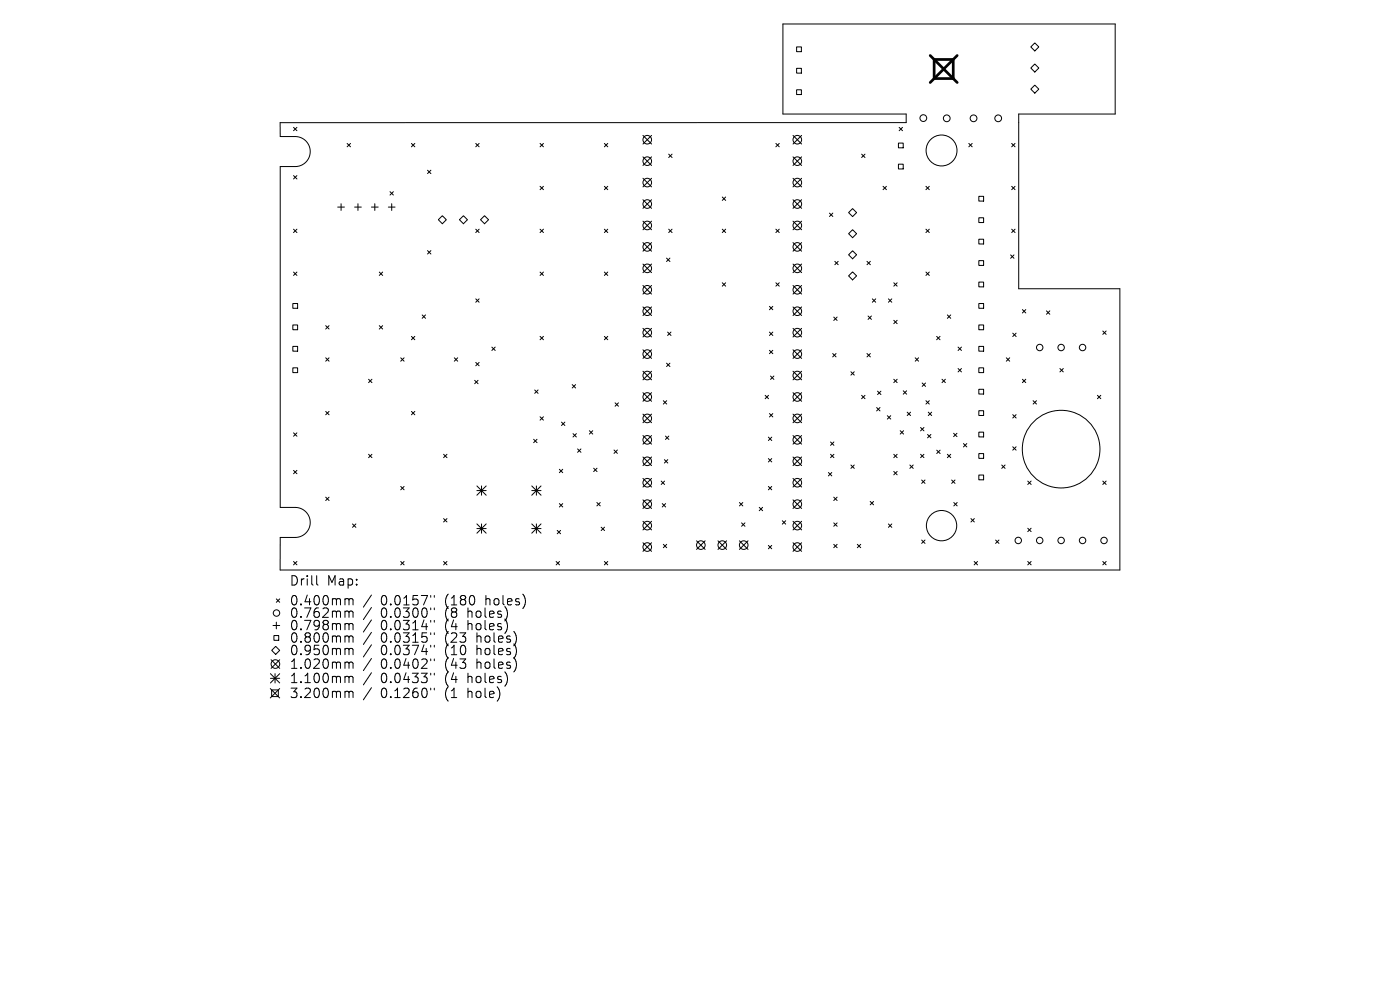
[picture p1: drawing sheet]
<svg xmlns="http://www.w3.org/2000/svg" width="297mm" height="210mm" viewBox="0 0 297 210" stroke-linecap="round" stroke-linejoin="round" font-family="sans-serif">
<defs><g id="words">
<g font-size="2.8">
<text x="61.3" y="124.5">Drill</text>
<text x="69.3" y="124.5">Map:</text>
<text x="61.3" y="128.7">0.400mm</text>
<text x="61.3" y="131.3">0.762mm</text>
<text x="80.8" y="128.7">0.0157&quot;</text>
<text x="80.8" y="131.3">0.0300&quot;</text>
<text x="94.5" y="128.7">(180</text>
<text x="94.5" y="131.3">(8</text>
<text x="99.5" y="131.3">holes)</text>
<text x="103.3" y="128.7">holes)</text>
<text x="61.3" y="134">0.798mm</text>
<text x="61.3" y="136.6">0.800mm</text>
<text x="80.8" y="134">0.0314&quot;</text>
<text x="80.8" y="136.6">0.0315&quot;</text>
<text x="94.5" y="134">(4</text>
<text x="94.5" y="136.6">(23</text>
<text x="99.5" y="134">holes)</text>
<text x="101.4" y="136.6">holes)</text>
<text x="61.3" y="139.3">0.950mm</text>
<text x="61.3" y="142.2">1.020mm</text>
<text x="80.8" y="139.3">0.0374&quot;</text>
<text x="80.8" y="142.2">0.0402&quot;</text>
<text x="94.5" y="139.3">(10</text>
<text x="94.5" y="142.2">(43</text>
<text x="101.4" y="139.3">holes)</text>
<text x="101.4" y="142.2">holes)</text>
<text x="61.3" y="145.2">1.100mm</text>
<text x="61.3" y="148.4">3.200mm</text>
<text x="80.8" y="145.2">0.0433&quot;</text>
<text x="80.8" y="148.4">0.1260&quot;</text>
<text x="94.5" y="145.2">(4</text>
<text x="94.5" y="148.4">(1</text>
<text x="99.5" y="145.2">holes)</text>
<text x="99.5" y="148.4">hole)</text>
</g>
</g></defs>
<g fill="none" stroke="#000" stroke-width=".21">
<path d="M169 9.9h1v1.1h-1zM169 14.5h1v1h-1zM169 19h1v1.1h-1zM218.7 10l.8-.9 .9 .9-.9 .8zM218.7 18.9l.8-.8 .9 .8-.9 .9zM219.5 13.6l.9 .8-.9 .9-.8-.9zM59.4 26h132.8v-1.8h-26.1v-19.1h70.5v19.1h-20.5v37.1h21.5v59.6h-178.2v-6.9h3.2a3.2 3.2 0 0 0 3.2-3.2 3.2 3.2 0 0 0-3.2-3.2h-3.2v-72.3h3.2a3.2 3.2 0 0 0 3.2-3.2 3.2 3.2 0 0 0-3.2-3.1h-3.2zM62.3 27l.7 .7M62.3 37.2l.7 .8M63 27l-.7 .7M63 37.2l-.7 .8M73.6 30.4l.8 .7"/>
<path d="M74.4 30.4l-.8 .7M87.3 30.4l.7 .7M88 30.4l-.7 .7M90.7 36.1l.7 .7M91.4 36.1l-.7 .7M100.9 30.4l.7 .7M101.6 30.4l-.7 .7M114.6 30.4l.7 .7M114.6 39.5l.7 .7M115.3 39.5l-.7 .7M115.3 30.4l-.7 .7M128.2 30.4l.7 .7"/>
<path d="M128.2 39.5l.7 .7M128.9 30.4l-.7 .7M128.9 39.5l-.7 .7M136.4 28.7l1.8 1.9M136.4 33.3l1.8 1.8M136.4 37.8l1.8 1.8M138.2 28.7l-1.8 1.9M138.2 33.3l-1.8 1.8M138.2 37.8l-1.8 1.8M141.9 32.7l.7 .7M142.6 32.7l-.7 .7M164.6 30.4l.7 .7"/>
<path d="M165.3 30.4l-.7 .7M168.2 28.7l1.9 1.9M168.2 33.3l1.9 1.8M168.2 37.8l1.9 1.8M170.1 33.3l-1.9 1.8M170.1 37.8l-1.9 1.8M170.1 28.7l-1.9 1.9M182.8 32.7l.7 .7M183.5 32.7l-.7 .7M187.3 39.5l.8 .7M188.1 39.5l-.8 .7M190.6 30.3h1v1.1h-1z"/>
<path d="M190.6 34.8h1v1h-1zM190.7 27l.8 .7M191.5 27l-.8 .7M196.4 39.5l.7 .7M197.1 39.5l-.7 .7M205.5 30.4l.7 .7M206.2 30.4l-.7 .7M214.6 39.5l.7 .7M214.6 30.4l.7 .7M215.3 30.4l-.7 .7M215.3 39.5l-.7 .7M62.3 48.6l.7 .7"/>
<path d="M62.3 57.7l.7 .7M63 48.6l-.7 .7M63 57.7l-.7 .7M71.6 43.9h1.5M72.4 43.2v1.4M75.2 43.9h1.5M75.9 43.2v1.4M78.8 43.9h1.4M79.5 43.2v1.4M80.5 57.7l.7 .7M81.2 57.7l-.7 .7M82.4 43.9h1.4"/>
<path d="M82.7 40.7l.8 .7M83.1 43.2v1.4M83.5 40.7l-.8 .7M90.7 53.2l.7 .7M91.4 53.2l-.7 .7M93 46.6l.8-.8 .9 .8-.9 .9zM97.5 46.6l.8-.8 .9 .8-.9 .9zM100.9 48.6l.7 .7M101.6 48.6l-.7 .7M102.8 45.8l.8 .8-.8 .9-.9-.9zM114.6 48.6l.7 .7M114.6 57.7l.7 .7"/>
<path d="M115.3 57.7l-.7 .7M115.3 48.6l-.7 .7M128.2 48.6l.7 .7M128.2 57.7l.7 .7M128.9 57.7l-.7 .7M128.9 48.6l-.7 .7M136.4 42.4l1.8 1.8M136.4 46.9l1.8 1.8M136.4 51.5l1.8 1.8M136.4 56l1.8 1.8M138.2 42.4l-1.8 1.8M138.2 46.9l-1.8 1.8"/>
<path d="M138.2 51.5l-1.8 1.8M138.2 56l-1.8 1.8M141.4 54.8l.7 .7M141.9 48.6l.7 .7M142.1 54.8l-.7 .7M142.6 48.6l-.7 .7M153.2 41.8l.7 .7M153.2 48.6l.7 .7M153.2 60l.7 .7M153.9 60l-.7 .7M153.9 41.8l-.7 .7M153.9 48.6l-.7 .7"/>
<path d="M164.6 60l.7 .7M164.6 48.6l.7 .7M165.3 48.6l-.7 .7M165.3 60l-.7 .7M168.2 42.4l1.9 1.8M168.2 46.9l1.9 1.8M168.2 51.5l1.9 1.8M168.2 56l1.9 1.8M170.1 46.9l-1.9 1.8M170.1 51.5l-1.9 1.8M170.1 56l-1.9 1.8M170.1 42.4l-1.9 1.8"/>
<path d="M176 45.2l.7 .7M176.7 45.2l-.7 .7M177.1 55.4l.7 .8M177.8 55.4l-.7 .8M180 49.6l.9-.9 .8 .9-.8 .8zM180 58.5l.9-.8 .8 .8-.8 .9zM180.9 44.2l.8 .9-.8 .8-.9-.8zM180.9 53.2l.8 .8-.8 .9-.9-.9zM183.9 55.4l.7 .8M184.6 55.4l-.7 .8M189.6 60l.7 .7M190.3 60l-.7 .7"/>
<path d="M196.4 48.6l.7 .7M196.4 57.7l.7 .7M197.1 48.6l-.7 .7M197.1 57.7l-.7 .7M207.7 41.6h1v1.1h-1zM207.7 46.2h1v1h-1zM207.7 50.7h1v1.1h-1zM207.7 55.3h1v1h-1zM207.7 59.8h1v1.1h-1zM214.4 54.1l.7 .7M214.6 48.6l.7 .7M215.1 54.1l-.7 .7"/>
<path d="M215.3 48.6l-.7 .7M62.1 64.4h1v1h-1zM62.1 68.9h1v1h-1zM62.1 73.5h1v1h-1zM62.1 78h1v1h-1zM69.1 69.1l.7 .7M69.1 75.9l.7 .7M69.8 69.1l-.7 .7M69.8 75.9l-.7 .7M80.5 69.1l.7 .7M81.2 69.1l-.7 .7M85 75.9l.7 .7"/>
<path d="M85.7 75.9l-.7 .7M87.3 71.4l.7 .7M88 71.4l-.7 .7M89.6 66.8l.7 .7M90.3 66.8l-.7 .7M96.4 75.9l.7 .7M97.1 75.9l-.7 .7M100.9 63.4l.7 .7M100.9 76.9l.7 .7M101.6 63.4l-.7 .7M101.6 76.9l-.7 .7M104.3 73.6l.8 .7"/>
<path d="M105.1 73.6l-.8 .7M114.6 71.4l.7 .7M115.3 71.4l-.7 .7M128.2 71.4l.7 .7M128.9 71.4l-.7 .7M136.4 65.1l1.8 1.8M136.4 60.6l1.8 1.8M136.4 69.7l1.8 1.8M136.4 74.2l1.8 1.8M136.4 78.7l1.8 1.9M138.2 60.6l-1.8 1.8M138.2 65.1l-1.8 1.8"/>
<path d="M138.2 69.7l-1.8 1.8M138.2 74.2l-1.8 1.8M138.2 78.7l-1.8 1.9M141.4 77l.7 .8M141.6 70.4l.7 .8M142.1 77l-.7 .8M142.3 70.4l-.7 .8M163.2 65l.7 .7M163.2 70.4l.7 .8M163.2 74.3l.7 .7M163.5 79.8l.7 .7M163.9 70.4l-.7 .8"/>
<path d="M163.9 65l-.7 .7M163.9 74.3l-.7 .7M164.2 79.8l-.7 .7M168.2 65.1l1.9 1.8M168.2 60.6l1.9 1.8M168.2 69.7l1.9 1.8M168.2 74.2l1.9 1.8M168.2 78.7l1.9 1.9M170.1 60.6l-1.9 1.8M170.1 69.7l-1.9 1.8M170.1 74.2l-1.9 1.8M170.1 78.7l-1.9 1.9"/>
<path d="M170.1 65.1l-1.9 1.8M176.6 75l.8 .7M176.9 67.3l.7 .7M177.4 75l-.8 .7M177.6 67.3l-.7 .7M180.5 78.9l.7 .7M181.2 78.9l-.7 .7M183.9 75l.7 .7M184.2 67l.7 .8M184.6 75l-.7 .7M184.9 67l-.7 .8M185.1 63.4l.7 .7"/>
<path d="M185.8 63.4l-.7 .7M188.5 63.4l.7 .7M189.2 63.4l-.7 .7M189.6 67.9l.7 .8M190.3 67.9l-.7 .8M194.2 75.9l.7 .7M194.9 75.9l-.7 .7M198.7 71.4l.7 .7M199.4 71.4l-.7 .7M201 66.8l.7 .7M201.7 66.8l-.7 .7M203.3 73.6l.7 .7"/>
<path d="M203.3 78.2l.7 .7M204 73.6l-.7 .7M204 78.2l-.7 .7M207.7 64.4h1v1h-1zM207.7 68.9h1v1h-1zM207.7 73.5h1v1h-1zM207.7 78h1v1h-1zM213.5 75.9l.7 .7M214.2 75.9l-.7 .7M214.8 70.7l.8 .7M215.6 70.7l-.8 .7M216.9 65.7l.7 .7"/>
<path d="M217.6 65.7l-.7 .7M222 65.9l.7 .8M222.7 65.9l-.7 .8M224.9 78.2l.7 .7M225.6 78.2l-.7 .7M233.9 70.2l.8 .7M234.7 70.2l-.8 .7M62.3 91.8l.7 .7M62.3 99.8l.7 .7M63 91.8l-.7 .7M63 99.8l-.7 .7M69.1 87.3l.7 .7"/>
<path d="M69.8 87.3l-.7 .7M78.2 80.5l.7 .7M78.2 96.4l.7 .7M78.9 96.4l-.7 .7M78.9 80.5l-.7 .7M87.3 87.3l.7 .7M88 87.3l-.7 .7M94.1 96.4l.7 .7M94.8 96.4l-.7 .7M100.7 80.7l.7 .7M101.4 80.7l-.7 .7M113.2 93.2l.7 .7"/>
<path d="M113.4 82.7l.8 .7M113.9 93.2l-.7 .7M114.2 82.7l-.8 .7M114.6 88.4l.7 .7M115.3 88.4l-.7 .7M118.7 99.6l.7 .7M119.1 89.5l.7 .8M119.4 99.6l-.7 .7M119.8 89.5l-.7 .8M121.4 81.6l.7 .7M121.6 92l.7 .7M122.1 81.6l-.7 .7"/>
<path d="M122.3 92l-.7 .7M122.5 95.2l.7 .7M123.2 95.2l-.7 .7M125 91.4l.7 .7M125.7 91.4l-.7 .7M125.9 99.3l.8 .7M126.7 99.3l-.8 .7M130.3 95.5l.7 .7M130.5 85.5l.7 .7M131 95.5l-.7 .7M131.2 85.5l-.7 .7M136.4 83.3l1.8 1.8"/>
<path d="M136.4 87.8l1.8 1.9M136.4 92.4l1.8 1.8M136.4 96.9l1.8 1.9M138.2 83.3l-1.8 1.8M138.2 87.8l-1.8 1.9M138.2 92.4l-1.8 1.8M138.2 96.9l-1.8 1.9M140.7 85l.7 .7M140.9 97.5l.8 .7M141.2 92.5l.7 .7M141.4 85l-.7 .7M141.7 97.5l-.8 .7"/>
<path d="M141.9 92.5l-.7 .7M162.3 83.9l.7 .7M163 92.7l.7 .7M163 97.3l.7 .7M163 83.9l-.7 .7M163.2 87.7l.7 .7M163.7 92.7l-.7 .7M163.7 97.3l-.7 .7M163.9 87.7l-.7 .7M168.2 83.3l1.9 1.8M168.2 87.8l1.9 1.9M168.2 92.4l1.9 1.8"/>
<path d="M168.2 96.9l1.9 1.9M170.1 83.3l-1.9 1.8M170.1 87.8l-1.9 1.9M170.1 92.4l-1.9 1.8M170.1 96.9l-1.9 1.9M176.2 93.8l.7 .7M176.2 96.4l.7 .7M176.9 93.8l-.7 .7M176.9 96.4l-.7 .7M180.5 98.6l.7 .8M181.2 98.6l-.7 .8M182.8 83.9l.7 .7"/>
<path d="M183.5 83.9l-.7 .7M186 86.5l.7 .7M186.2 83l.7 .7M186.7 86.5l-.7 .7M186.9 83l-.7 .7M188.2 88.2l.8 .7M189 88.2l-.8 .7M189.6 80.5l.7 .7M189.6 96.4l.7 .7M190.3 80.5l-.7 .7M190.3 96.4l-.7 .7M191 91.4l.7 .7"/>
<path d="M191.6 82.9l.7 .7M191.7 91.4l-.7 .7M192.3 82.9l-.7 .7M192.5 87.4l.7 .7M193 98.6l.7 .8M193.2 87.4l-.7 .7M193.7 98.6l-.7 .8M195.3 90.7l.7 .7M195.3 96.4l.7 .7M195.6 81.2l.8 .8M196 90.7l-.7 .7M196 96.4l-.7 .7"/>
<path d="M196.4 81.2l-.8 .8M196.4 85l.7 .7M196.8 92.2l.7 .7M196.9 87.4l.7 .7M197.1 85l-.7 .7M197.5 92.2l-.7 .7M197.6 87.4l-.7 .7M198.7 95.5l.7 .7M199.4 95.5l-.7 .7M199.8 80.5l.8 .7M200.6 80.5l-.8 .7M201 96.4l.7 .7"/>
<path d="M201.7 96.4l-.7 .7M202.3 91.9l.7 .7M203 91.9l-.7 .7M204.4 94.1l.7 .7M205.1 94.1l-.7 .7M207.7 82.6h1v1h-1zM207.7 87.1h1v1h-1zM207.7 91.7h1v1h-1zM207.7 96.2h1v1h-1zM212.5 98.6l.7 .8M213.2 98.6l-.7 .8M214.8 88l.8 .7"/>
<path d="M214.8 94.8l.8 .7M215.6 88l-.8 .7M215.6 94.8l-.8 .7M216.9 80.5l.7 .7M217.6 80.5l-.7 .7M219.2 85l.7 .7M219.9 85l-.7 .7M232.8 83.9l.7 .7M233.5 83.9l-.7 .7M62.3 119.1l.7 .7M63 119.1l-.7 .7M69.1 105.5l.7 .7"/>
<path d="M69.8 105.5l-.7 .7M74.8 111.1l.7 .8M75.5 111.1l-.7 .8M85 103.2l.7 .7M85 119.1l.7 .7M85.7 103.2l-.7 .7M85.7 119.1l-.7 .7M94.1 110l.7 .7M94.1 119.1l.7 .7M94.8 110l-.7 .7M94.8 119.1l-.7 .7M101.2 103.1l1.9 2"/>
<path d="M101.2 104.1h1.9M101.2 111.1l1.9 2M101.2 112.1h1.9M102.2 103.1v2M102.2 111.1v2M103.1 111.1l-1.9 2M103.1 103.1l-1.9 2M112.8 104.1h2M112.8 112.1h2M112.8 103.1l2 2M112.8 111.1l2 2M113.8 103.1v2"/>
<path d="M113.8 111.1v2M114.8 103.1l-2 2M114.8 111.1l-2 2M118 119.1l.7 .7M118.2 112.5l.7 .7M118.7 106.8l.7 .7M118.7 119.1l-.7 .7M118.9 112.5l-.7 .7M119.4 106.8l-.7 .7M126.6 106.6l.7 .7M127.3 106.6l-.7 .7M127.5 111.8l.7 .7"/>
<path d="M128.2 119.1l.7 .7M128.2 111.8l-.7 .7M128.9 119.1l-.7 .7M136.4 101.5l1.8 1.8M136.4 106l1.8 1.9M136.4 110.6l1.8 1.8M136.4 115.1l1.8 1.9M138.2 101.5l-1.8 1.8M138.2 106l-1.8 1.9M138.2 110.6l-1.8 1.8M138.2 115.1l-1.8 1.9M140.3 102.1l.7 .7"/>
<path d="M140.5 106.8l.7 .7M140.7 115.5l.7 .7M141 102.1l-.7 .7M141.2 106.8l-.7 .7M141.4 115.5l-.7 .7M147.8 114.7l1.8 1.8M149.6 114.7l-1.8 1.8M152.3 114.7l1.8 1.8M154.1 114.7l-1.8 1.8M156.9 114.7l1.8 1.8M156.9 106.6l.7 .7M157.3 110.9l.7 .7"/>
<path d="M157.6 106.6l-.7 .7M158 110.9l-.7 .7M158.7 114.7l-1.8 1.8M161.1 107.6l.7 .7M161.8 107.6l-.7 .7M163 103.2l.7 .7M163 115.7l.7 .7M163.7 103.2l-.7 .7M163.7 115.7l-.7 .7M166 110.5l.7 .7M166.7 110.5l-.7 .7M168.2 101.5l1.9 1.8"/>
<path d="M168.2 106l1.9 1.9M168.2 110.6l1.9 1.8M168.2 115.1l1.9 1.9M170.1 101.5l-1.9 1.8M170.1 106l-1.9 1.9M170.1 110.6l-1.9 1.8M170.1 115.1l-1.9 1.9M175.7 100.2l.8 .7M176.5 100.2l-.8 .7M176.9 105.5l.7 .7M176.9 110.9l.7 .7M176.9 115.5l.7 .7"/>
<path d="M177.6 105.5l-.7 .7M177.6 110.9l-.7 .7M177.6 115.5l-.7 .7M181.9 115.5l.7 .7M182.6 115.5l-.7 .7M184.6 106.4l.7 .7M185.3 106.4l-.7 .7M188.5 111.1l.7 .8M189.2 111.1l-.7 .8M189.6 100l.7 .7M190.3 100l-.7 .7M195.5 101.8l.7 .7"/>
<path d="M195.5 114.6l.7 .7M196.2 101.8l-.7 .7M196.2 114.6l-.7 .7M201.9 101.8l.7 .7M202.3 106.6l.8 .7M202.6 101.8l-.7 .7M203.1 106.6l-.8 .7M206 110l.7 .7M206.7 119.1l.7 .7M206.7 110l-.7 .7M207.4 119.1l-.7 .7M207.7 100.8h1v1h-1z"/>
<path d="M211.2 114.6l.7 .7M211.9 114.6l-.7 .7M218 119.1l.7 .7M218 102.1l.7 .7M218 112.1l.7 .7M218.7 102.1l-.7 .7M218.7 112.1l-.7 .7M218.7 119.1l-.7 .7M233.9 102.1l.8 .7M233.9 119.1l.8 .7M234.7 102.1l-.8 .7M234.7 119.1l-.8 .7"/>
<path d="M57.5 140l1.8 1.8M57.9 132.7h1.4M58.1 134.8h1v1h-1zM58.5 137.1l.8 .9-.8 .8-.9-.8zM58.6 127l.7 .8M58.6 132v1.4M59.3 127l-.7 .8M59.3 140l-1.8 1.8M67.2 122.1v1.7l.3 .3M73.5 127l.4 .1 .1 .2M73.5 129.6h.3l.2 .3M73.5 132.3h.3l.2 .3"/>
<path d="M73.5 134.9h.3l.2 .3M73.5 137.5l.4 .1 .1 .2M74 127.3l.3-.3 .5 .1 .1 1.2M74 127.3v1M74 129.9v1.1M74 132.6v1M74 135.2v1M74 137.8v1.1M74 129.9l.3-.3 .5 .1 .1 1.3M74 132.6l.3-.3 .5 .1 .1 1.2M74 135.2l.3-.3 .5 .1 .1 1.2M74 137.8l.3-.3 .5 .1 .1 1.3"/>
<path d="M78.8 126.2l-1.7 2.6M78.8 128.9l-1.7 2.5M78.8 131.5l-1.7 2.6M78.8 134.1l-1.7 2.6M78.8 136.8l-1.7 2.6M78.8 139.7l-1.7 2.6M91.4 126.3v.4M91.4 129v.3M91.4 131.6v.4M91.4 134.2v.4M91.4 136.9v.4M91.4 139.8v.4"/>
<path d="M92.1 126.3v.4M92.1 129v.3M92.1 131.6v.4M92.1 134.2v.4M92.1 136.9v.4M92.1 139.8v.4M57.3 146.1l2 2M57.4 142.9l1.9 2M57.4 143.9h1.9M57.6 146.4h1.4v1.4h-1.4zM58.4 142.9v2M59.3 142.9l-1.9 2"/>
<path d="M59.3 146.1l-2 2M73.5 140.4l.4 .1 .1 .2M73.5 143.5l.4 .1 .1 .2M73.5 146.6l.4 .1 .1 .2M74 140.7v1.1M74 143.8v1M74 146.9v1.1M74 140.7l.3-.3 .5 .1 .1 1.3M74 143.8l.3-.3 .5 .1 .1 1.2M74 146.9l.3-.3 .5 .1 .1 1.3M78.8 142.7l-1.7 2.6M78.8 145.9l-1.7 2.6"/>
<path d="M91.4 142.8v.4M91.4 146v.4M92.1 142.8v.4M92.1 146v.4"/>
<circle cx="137.3" cy="38.7" r=".91"/>
<circle cx="137.3" cy="34.2" r=".91"/>
<circle cx="137.3" cy="29.6" r=".91"/>
<circle cx="169.1" cy="38.7" r=".91"/>
<circle cx="169.1" cy="34.2" r=".91"/>
<circle cx="169.1" cy="29.6" r=".91"/>
<circle cx="195.9" cy="25.1" r=".72"/>
<circle cx="199.7" cy="31.9" r="3.3"/>
<circle cx="200.8" cy="25.1" r=".72"/>
<circle cx="206.5" cy="25.1" r=".72"/>
<circle cx="211.8" cy="25.1" r=".72"/>
<circle cx="137.3" cy="47.8" r=".91"/>
<circle cx="137.3" cy="56.9" r=".91"/>
<circle cx="137.3" cy="52.4" r=".91"/>
<circle cx="137.3" cy="43.3" r=".91"/>
<circle cx="169.1" cy="47.8" r=".91"/>
<circle cx="169.1" cy="56.9" r=".91"/>
<circle cx="169.1" cy="52.4" r=".91"/>
<circle cx="169.1" cy="43.3" r=".91"/>
<circle cx="137.3" cy="75.1" r=".91"/>
<circle cx="137.3" cy="61.5" r=".91"/>
<circle cx="137.3" cy="70.6" r=".91"/>
<circle cx="137.3" cy="79.7" r=".91"/>
<circle cx="137.3" cy="66" r=".91"/>
<circle cx="169.1" cy="61.5" r=".91"/>
<circle cx="169.1" cy="75.1" r=".91"/>
<circle cx="169.1" cy="70.6" r=".91"/>
<circle cx="169.1" cy="79.7" r=".91"/>
<circle cx="169.1" cy="66" r=".91"/>
<circle cx="220.6" cy="73.7" r=".68"/>
<circle cx="225.1" cy="73.7" r=".68"/>
<circle cx="229.7" cy="73.7" r=".68"/>
<circle cx="137.3" cy="84.2" r=".91"/>
<circle cx="137.3" cy="97.9" r=".91"/>
<circle cx="137.3" cy="93.3" r=".91"/>
<circle cx="137.3" cy="88.8" r=".91"/>
<circle cx="169.1" cy="97.9" r=".91"/>
<circle cx="169.1" cy="84.2" r=".91"/>
<circle cx="169.1" cy="93.3" r=".91"/>
<circle cx="169.1" cy="88.8" r=".91"/>
<circle cx="225.1" cy="95.3" r="8.2"/>
<circle cx="137.3" cy="106.9" r=".91"/>
<circle cx="137.3" cy="116" r=".91"/>
<circle cx="137.3" cy="111.5" r=".91"/>
<circle cx="137.3" cy="102.4" r=".91"/>
<circle cx="148.7" cy="115.6" r=".91"/>
<circle cx="153.2" cy="115.6" r=".91"/>
<circle cx="157.8" cy="115.6" r=".91"/>
<circle cx="169.1" cy="106.9" r=".91"/>
<circle cx="169.1" cy="116" r=".91"/>
<circle cx="169.1" cy="111.5" r=".91"/>
<circle cx="169.1" cy="102.4" r=".91"/>
<circle cx="199.7" cy="111.5" r="3.2"/>
<circle cx="216" cy="114.6" r=".68"/>
<circle cx="220.6" cy="114.6" r=".68"/>
<circle cx="225.1" cy="114.6" r=".68"/>
<circle cx="229.7" cy="114.6" r=".68"/>
<circle cx="234.2" cy="114.6" r=".68"/>
<circle cx="58.7" cy="130" r=".68"/>
<circle cx="58.4" cy="140.9" r=".91"/>
</g>
<path d="M197.3 11.8l5.8 5.7M198.2 12.6h4v4.1h-4zM203.1 11.8l-5.8 5.7" fill="none" stroke="#000" stroke-width=".57"/>
<use href="#words"/>
</svg>
